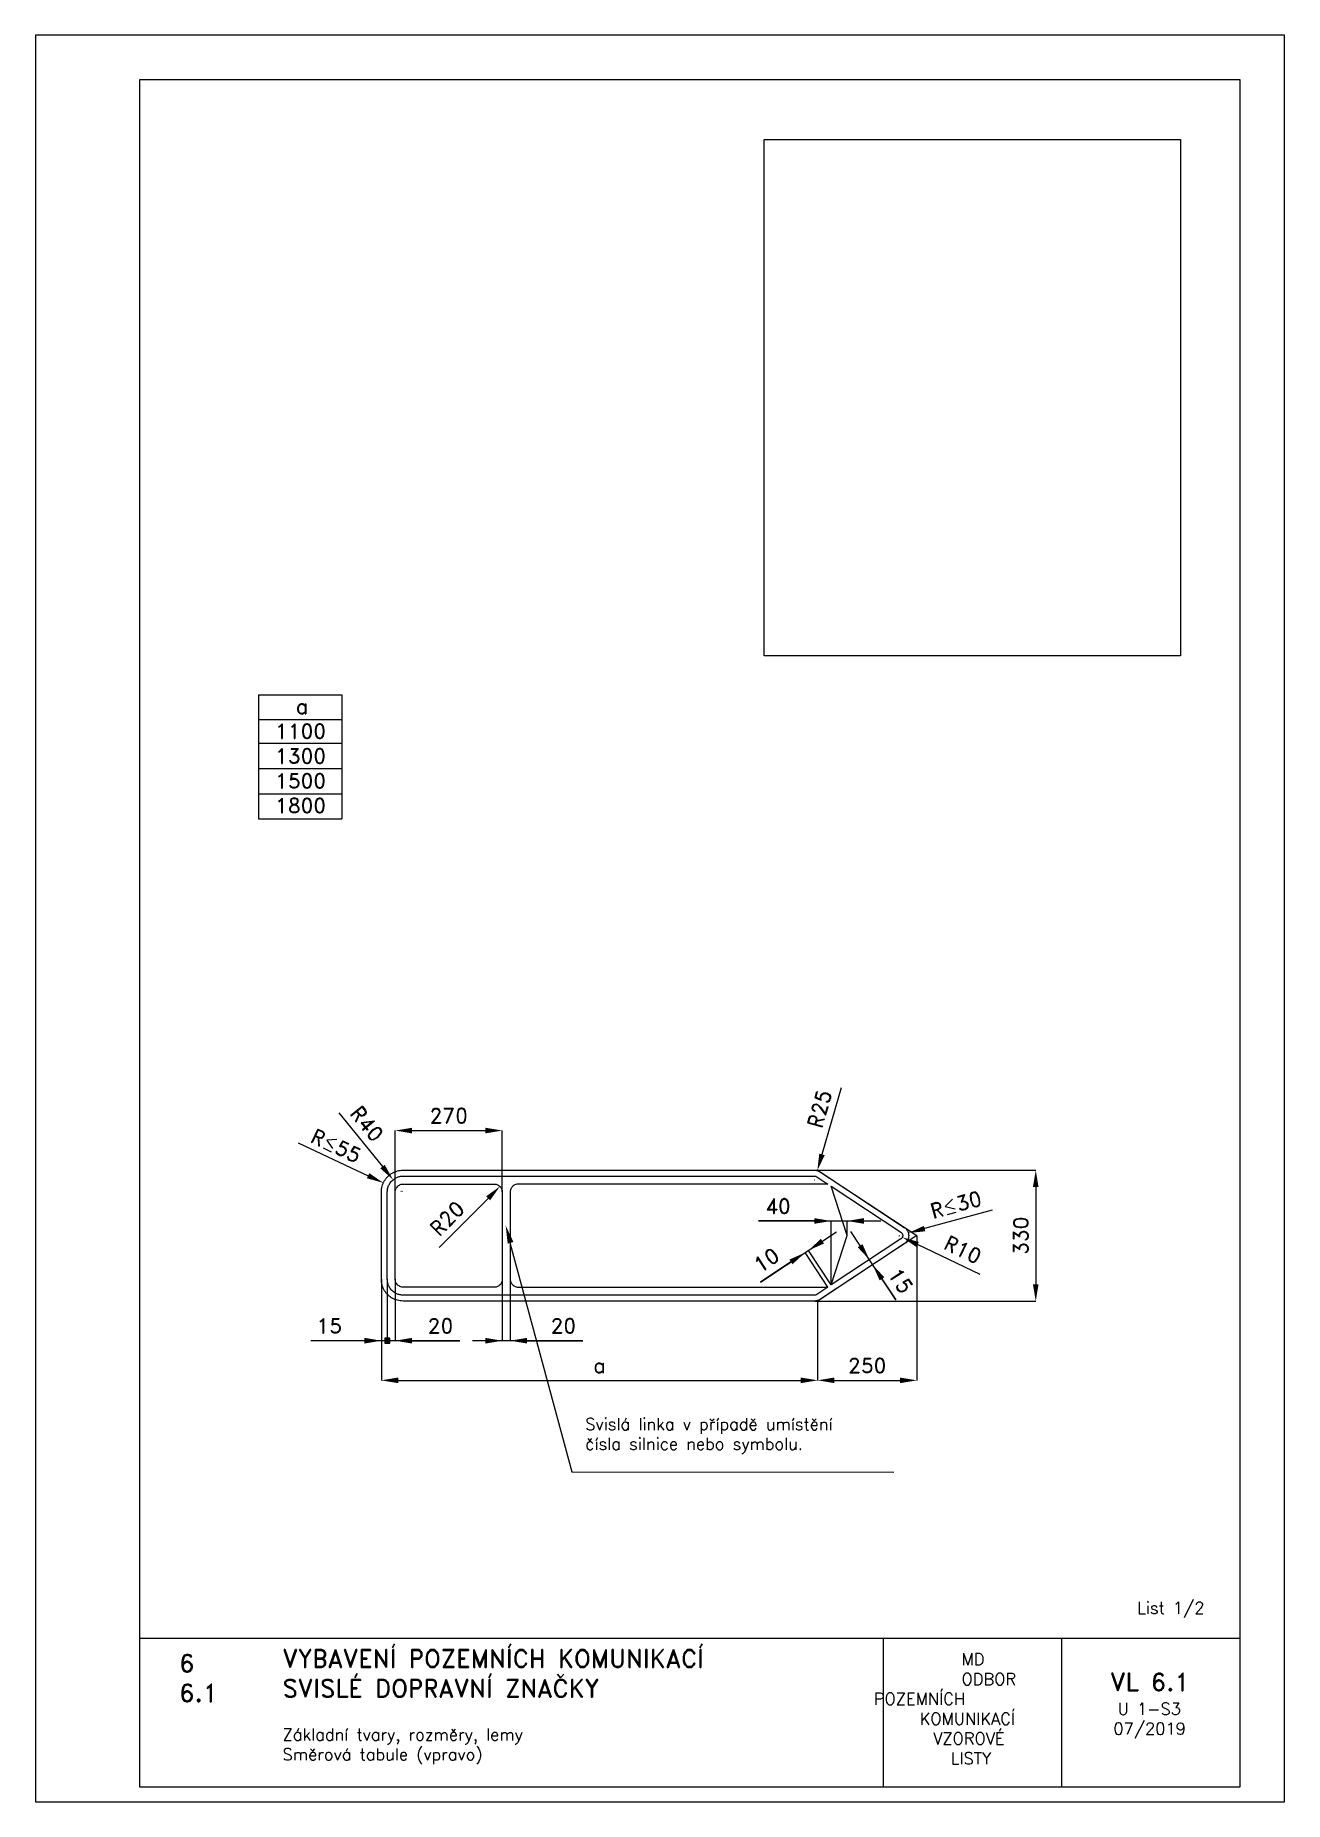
# Paper-space layout 'U1-S3-Směrová tabule (vpravo)-1' of a CAD drawing. Header units: millimetres. Extents: x 0 to 210, y 0 to 297.
# The model-space entities are those that its viewports show. They can reach past a viewport. Long polylines and large blocks are cut down to what shows.
import ezdxf

# ---------------------------------------------------------------- set-up
doc = ezdxf.new("R2010")
doc.units = ezdxf.units.MM
doc.header["$LTSCALE"] = 5
doc.linetypes.add('ČÁRKOVANÁX2', pattern=[1.5, 1, -0.5])
for name, color, linetype in [('Kóty', 2, 'Continuous'), ('Rozpiska', 7, 'Continuous'), ('Značka', 7, 'Continuous')]:
    doc.layers.add(name, color=color, linetype=linetype)
doc.layers.add('Rámeček', color=6, linetype='Continuous', plot=False)
doc.styles.get("Standard").update_dxf_attribs({"font": 'romand.shx', "height": 37.5})
doc.dimstyles.get("Standard").update_dxf_attribs({"dimtxt": 37.5, "dimasz": 42.5, "dimexe": 0.18, "dimexo": 0.0625, "dimgap": 18.75, "dimtad": 1, "dimdec": 0, "dimzin": 0, "dimdsep": 46, "dimtxsty": 'Standard', "dimcen": 0.09, "dimadec": 0, "dimazin": 0, "dimtfac": 1, "dimtdec": 0, "dimtofl": 0, "dimtmove": 0, "dimatfit": 3, "dimfxl": 1, "dimtolj": 1, "dimtzin": 0, "dimarcsym": 0})
picture_1 = doc.add_image_def('image1.png', size_in_pixel=(1572, 1950))

# ---------------------------------------------------------------- blocks, each defined once
blk = doc.blocks.new('*D0')
at = {"layer": 'Defpoints', "color": 0, "transparency": 16777216}
for p in [(0, 55), (1100, 0), (1100, -200)]:
    blk.add_point(p, dxfattribs=at)
at = {"layer": 'Kóty', "color": 0, "lineweight": -2, "transparency": 16777216}
for p, q in [((0, 54.9), (0, -200.2)), ((1100, -0.1), (1100, -200.2)), ((42.5, -200), (1057.5, -200))]:
    blk.add_line(p, q, dxfattribs=at)
at = {"layer": 'Kóty', "color": 0, "transparency": 16777216}
for points in [[(42.5, -192.9), (42.5, -207.1), (0, -200)], [(1057.5, -192.9), (1057.5, -207.1), (1100, -200)]]:
    blk.add_solid(points, dxfattribs=at)
at = {"layer": 'Kóty', "color": 0, "transparency": 16777216, "insert": (550, -162.5), "char_height": 37.5, "attachment_point": 5}
blk.add_mtext('\\A1;a', dxfattribs=at)
blk = doc.blocks.new('*D1')
at = {"layer": 'Defpoints', "color": 0, "transparency": 16777216}
for p in [(1350, 165), (1100, -0.1), (1350, -200)]:
    blk.add_point(p, dxfattribs=at)
at = {"layer": 'Kóty', "color": 0, "lineweight": -2, "transparency": 16777216}
for p, q in [((1350, 164.9), (1350, -200.2)), ((1100, -0.1), (1100, -200.2)), ((1142.5, -200), (1307.5, -200))]:
    blk.add_line(p, q, dxfattribs=at)
at = {"layer": 'Kóty', "color": 0, "transparency": 16777216}
for points in [[(1142.5, -192.9), (1142.5, -207.1), (1100, -200)], [(1307.5, -192.9), (1307.5, -207.1), (1350, -200)]]:
    blk.add_solid(points, dxfattribs=at)
at = {"layer": 'Kóty', "color": 0, "transparency": 16777216, "insert": (1225, -162.5), "char_height": 37.5, "attachment_point": 5}
blk.add_mtext('\\A1;250', dxfattribs=at)
blk = doc.blocks.new('*D2')
at = {"layer": 'Defpoints', "color": 0, "transparency": 16777216}
for p in [(285, 275), (299.1, 289.2)]:
    blk.add_point(p, dxfattribs=at)
at = {"layer": 'Kóty', "color": 0, "lineweight": -2, "transparency": 16777216}
blk.add_line((146.2, 135), (269.2, 259), dxfattribs=at)
at = {"layer": 'Kóty', "color": 0, "transparency": 16777216}
blk.add_solid([(264.1, 264), (274.2, 254), (299.1, 289.2)], dxfattribs=at)
at = {"layer": 'Kóty', "color": 0, "transparency": 16777216, "insert": (166.1, 208.3), "char_height": 37.5, "attachment_point": 5, "rotation": 45.2404}
blk.add_mtext('\\A1;R20', dxfattribs=at)
blk = doc.blocks.new('*D3')
at = {"layer": 'Defpoints', "color": 0, "transparency": 16777216}
for p in [(305, 430), (35, 275), (305, 275)]:
    blk.add_point(p, dxfattribs=at)
at = {"layer": 'Kóty', "color": 0, "lineweight": -2, "transparency": 16777216}
for p, q in [((35, 275.1), (35, 430.2)), ((77.5, 430), (262.5, 430)), ((305, 275.1), (305, 430.2))]:
    blk.add_line(p, q, dxfattribs=at)
at = {"layer": 'Kóty', "color": 0, "transparency": 16777216}
for points in [[(77.5, 437.1), (77.5, 422.9), (35, 430)], [(262.5, 437.1), (262.5, 422.9), (305, 430)]]:
    blk.add_solid(points, dxfattribs=at)
at = {"layer": 'Kóty', "color": 0, "transparency": 16777216, "insert": (170, 467.5), "char_height": 37.5, "attachment_point": 5}
blk.add_mtext('\\A1;270', dxfattribs=at)
blk = doc.blocks.new('*D4')
at = {"layer": 'Defpoints', "color": 0, "transparency": 16777216}
for p in [(29.7, 306), (53.3, 276.8)]:
    blk.add_point(p, dxfattribs=at)
at = {"layer": 'Kóty', "color": 0, "lineweight": -2, "transparency": 16777216}
for p, q in [((-107, 474.8), (2.9, 339.1)), ((53.2, 276.8), (53.4, 276.8)), ((53.3, 276.7), (53.3, 276.9))]:
    blk.add_line(p, q, dxfattribs=at)
at = {"layer": 'Kóty', "color": 0, "transparency": 16777216}
blk.add_solid([(8.4, 343.5), (-2.6, 334.6), (29.7, 306)], dxfattribs=at)
at = {"layer": 'Kóty', "color": 0, "transparency": 16777216, "insert": (-36.2, 447), "char_height": 37.5, "attachment_point": 5, "rotation": 308.9858}
blk.add_mtext('\\A1;R40', dxfattribs=at)
blk = doc.blocks.new('*D5')
at = {"layer": 'Defpoints', "color": 0, "transparency": 16777216}
for p in [(1305.2, 164.8), (1313.7, 160.8)]:
    blk.add_point(p, dxfattribs=at)
at = {"layer": 'Kóty', "color": 0, "lineweight": -2, "transparency": 16777216}
for p, q in [((1305.1, 164.8), (1305.3, 164.8)), ((1305.2, 164.8), (1305.2, 164.9)), ((1509.7, 67.3), (1352.1, 142.5))]:
    blk.add_line(p, q, dxfattribs=at)
blk.add_arc((1305.2, 164.8), 9.43, 333.4158, 345.5912, dxfattribs=at)
at = {"layer": 'Kóty', "color": 0, "transparency": 16777216}
blk.add_solid([(1355.1, 148.9), (1349, 136.1), (1313.7, 160.8)], dxfattribs=at)
at = {"layer": 'Kóty', "color": 0, "transparency": 16777216, "insert": (1466.2, 129.6), "char_height": 37.5, "attachment_point": 5, "rotation": 334.5095}
blk.add_mtext('\\A1;R10', dxfattribs=at)
blk = doc.blocks.new('*D6')
at = {"layer": 'Defpoints', "color": 0, "transparency": 16777216}
for p in [(1092.5, 330), (1092.5, 0), (1650, 0)]:
    blk.add_point(p, dxfattribs=at)
at = {"layer": 'Kóty', "color": 0, "lineweight": -2, "transparency": 16777216}
for p, q in [((1092.6, 330), (1650.2, 330)), ((1650, 287.5), (1650, 42.5)), ((1092.6, 0), (1650.2, 0))]:
    blk.add_line(p, q, dxfattribs=at)
at = {"layer": 'Kóty', "color": 0, "transparency": 16777216}
for points in [[(1642.9, 287.5), (1657.1, 287.5), (1650, 330)], [(1642.9, 42.5), (1657.1, 42.5), (1650, 0)]]:
    blk.add_solid(points, dxfattribs=at)
at = {"layer": 'Kóty', "color": 0, "transparency": 16777216, "insert": (1612.5, 165), "char_height": 37.5, "attachment_point": 5, "rotation": 90}
blk.add_mtext('\\A1;330', dxfattribs=at)
blk = doc.blocks.new('*D7')
at = {"layer": 'Defpoints', "color": 0, "transparency": 16777216}
for p in [(1099.3, 329.1), (1092.6, 305.9)]:
    blk.add_point(p, dxfattribs=at)
at = {"layer": 'Kóty', "color": 0, "lineweight": -2, "transparency": 16777216}
for p, q in [((1159.4, 537.7), (1111, 369.9)), ((1092.5, 305.9), (1092.7, 305.9)), ((1092.6, 305.8), (1092.6, 306))]:
    blk.add_line(p, q, dxfattribs=at)
at = {"layer": 'Kóty', "color": 0, "transparency": 16777216}
blk.add_solid([(1104.2, 371.9), (1117.8, 367.9), (1099.3, 329.1)], dxfattribs=at)
at = {"layer": 'Kóty', "color": 0, "transparency": 16777216, "insert": (1105.1, 484.6), "char_height": 37.5, "attachment_point": 5, "rotation": 73.9173}
blk.add_mtext('\\A1;R25', dxfattribs=at)

msp = doc.modelspace()

# ---------------------------------------------------------------- hatches: boundary and pattern name
at = {"layer": 'Kóty'}
h = msp.add_hatch(color=256, dxfattribs=at)
h.dxf.hatch_style = 1
h.paths.add_polyline_path([(8.8, -106.2), (21.3, -106.2), (21.3, -93.7), (8.8, -93.7)])

# ---------------------------------------------------------------- linework, layer by layer
for p, q in [((-209.5, 398.7), (-33.4, 316.1)), ((49.5, 277.2), (49.6, 277.2)), ((49.5, 277.2), (49.6, 277.2)), ((49.6, 277.1), (49.6, 277.3)), ((49.6, 277.1), (49.6, 277.3)), ((1540, 229.3), (1369.8, 182.8)), ((950.9, 202), (1259.2, 202)), ((1091.7, 202), (950.9, 202)), ((1134.2, 40.6), (1134.2, 202.2)), ((1174.2, 165.1), (1174.2, 202.2)), ((956.1, 48), (1147.6, 174.4)), ((1297.4, 2.8), (1183.7, 175.1)), ((1305.9, 165.4), (1306.1, 165.4)), ((1306, 165.3), (1306, 165.5)), ((1306, 165.4), (1306.2, 165.4)), ((1306.1, 165.3), (1306.1, 165.5)), ((1032.8, 98.7), (956.1, 48)), ((1125.8, 35.1), (1068.2, 122.3)), ((1134.1, 40.6), (1076.6, 127.8)), ((1230.6, 104.2), (1230.7, 104.2)), ((1238.9, 91.6), (1239, 91.7)), ((0, 54.9), (0, -100.2)), ((15, 54.9), (15, -107.2)), ((15, 54.9), (15, -107.2)), ((15, 54.9), (15, -107.2)), ((15, 54.9), (15, -107.2)), ((35, 54.9), (35, -100.2)), ((305, 54.9), (305, -100.2)), ((325, 54.9), (325, -100.2)), ((1262.2, 56.1), (1297.4, 2.8)), ((198.2, -100), (-177.9, -100)), ((77.5, -100), (198.2, -100)), ((508.2, -100), (230, -100)), ((367.5, -100), (508.2, -100))]:
    msp.add_line(p, q, dxfattribs=at)
msp.add_lwpolyline([(8.8, -106.2), (21.3, -106.2), (21.3, -93.7), (8.8, -93.7)], close=True, dxfattribs=at)
for points in [[(-30.4, 322.5), (-36.4, 309.7), (5, 298.1)], [(1091.7, 209.1), (1091.7, 194.9), (1134.2, 202)], [(1216.7, 209.1), (1216.7, 194.9), (1174.2, 202)], [(1367.9, 189.6), (1371.6, 176), (1328.8, 171.6)], [(1108.2, 156.9), (1116, 145.1), (1076.7, 127.6)], [(1213.1, 143.5), (1201.2, 135.7), (1230.6, 104.1)], [(1028.9, 104.6), (1036.7, 92.8), (1068.3, 122.1)], [(1268.1, 60), (1256.3, 52.2), (1238.8, 91.6)], [(-42.5, -92.9), (-42.5, -107.1), (0, -100)], [(77.5, -92.9), (77.5, -107.1), (35, -100)], [(262.5, -92.9), (262.5, -107.1), (305, -100)], [(367.5, -92.9), (367.5, -107.1), (325, -100)]]:
    msp.add_solid(points, dxfattribs=at)
at = {"layer": 'Značka', "color": 3}
for points in [[(426, 330), (1092.5, 330), (1093.2, 330), (1094, 330, -0.031111), (1096.8, 329.6, -0.030382), (1099.7, 328.9, -0.031489), (1102.4, 328, -0.034604), (1105, 326.6), (1105.7, 326.3), (1106.3, 325.9), (1318.4, 185.9), (1319.4, 185.2), (1320.4, 184.4, -0.05262), (1323.9, 181, -0.052768), (1326.6, 176.9, -0.065598), (1328.9, 171.1, -0.06578), (1329.6, 165, -0.065475), (1328.9, 158.9, -0.063883), (1326.6, 153.2, -0.052764), (1323.9, 149, -0.057581), (1320.4, 145.6, -0.011553), (1319.4, 144.9), (1318.4, 144.1), (1106.3, 4.1), (1105.7, 3.7), (1105, 3.4, -0.030797), (1102.4, 2.1, -0.030245), (1099.7, 1.1, -0.031518), (1096.9, 0.4, -0.034953), (1094, 0), (1093.2, 0), (1092.5, 0), (445, 0), (426, 0), (55, 0), (54.8, 0), (54.6, 0, -0.032171), (47.5, 0.5, -0.035429), (40.5, 1.9, -0.036265), (33.7, 4.2, -0.034431), (27.4, 7.4, -0.033735), (21.4, 11.4, -0.034079), (16.1, 16.1, -0.034225), (11.4, 21.5, -0.034235), (7.4, 27.4, -0.034041), (4.3, 33.7, -0.033409), (1.9, 40.5, -0.034125), (0.5, 47.5, -0.036744), (0, 54.6), (0, 54.8), (0, 55), (0, 275), (0, 275.2), (0, 275.4, -0.032179), (0.5, 282.5, -0.035439), (1.9, 289.5, -0.036271), (4.2, 296.3, -0.034425), (7.4, 302.6, -0.033712), (11.4, 308.6, -0.034072), (16.1, 313.9, -0.034199), (21.4, 318.6, -0.034235), (27.4, 322.6, -0.034034), (33.7, 325.8, -0.033396), (40.5, 328.1, -0.034108), (47.5, 329.5, -0.036743), (54.6, 330), (54.8, 330), (55, 330), (426, 330)], [(345, 35), (1125.8, 35), (1095.5, 15), (55, 15), (52.9, 15.1), (50.8, 15.2, -0.055523), (42.6, 16.9, -0.056156), (35, 20.4, -0.06974), (26.7, 26.7, -0.068378), (20.4, 35, -0.056459), (16.8, 42.7, -0.061164), (15.2, 50.8, -0.0122), (15.1, 52.9, -0.00407), (15, 55), (15, 275, -0.003586), (15.1, 277.1, -0.010748), (15.2, 279.2, -0.055771), (16.9, 287.4, -0.056169), (20.4, 295, -0.069684), (26.7, 303.3, -0.068343), (35, 309.6, -0.05643), (42.6, 313.2, -0.061188), (50.8, 314.8), (52.9, 314.9), (55, 315), (1095.5, 315), (1125.8, 295), (345, 295), (344.7, 295), (344.5, 295), (341.9, 294.8), (339.3, 294.2), (336.9, 293.3), (334.6, 292.1), (332.4, 290.6), (330.5, 288.8, 0.034542), (328.8, 286.8, 0.034625), (327.4, 284.5, 0.034414), (326.3, 282.2, 0.033783), (325.6, 279.7, 0.028252), (325.2, 277.6, 0.030648), (325, 275.5, 0.00282), (325, 275.2), (325, 275)], [(35, 55), (35, 275), (35, 275.3, -0.002504), (35, 275.5, -0.033878), (35.2, 278.1, -0.03561), (35.8, 280.7, -0.03597), (36.7, 283.1, -0.034669), (37.9, 285.5, -0.034163), (39.5, 287.6), (41.2, 289.5), (43.2, 291.2), (45.5, 292.6), (47.8, 293.7), (50.3, 294.5), (52.4, 294.9), (54.5, 295), (54.8, 295), (55, 295), (147, 295), (285, 295), (286, 295), (287.1, 294.9, -0.055759), (291.2, 294.1, -0.056165), (295, 292.3, -0.069641), (299.2, 289.2, -0.0684), (302.3, 285, -0.056424), (304.1, 281.2, -0.061041), (304.9, 277.1), (305, 276.1), (305, 275)], [(1310.1, 173.4), (1310.5, 173.1), (1310.9, 172.8, -0.052084), (1312.3, 171.4, -0.052797), (1313.4, 169.7, -0.065868), (1314.3, 167.5, -0.065628), (1314.6, 165, -0.065393), (1314.3, 162.6, -0.064212), (1313.4, 160.3, -0.05282), (1312.3, 158.6, -0.056866), (1310.9, 157.2), (1310.5, 156.9), (1310.1, 156.7), (1134.2, 40.5), (1174.2, 165), (1134.2, 289.5), (1310.1, 173.4)], [(305, 55, -0.003568), (305, 54, -0.010681), (304.9, 52.9, -0.055607), (304.1, 48.8, -0.056194), (302.3, 45, -0.069777), (299.2, 40.8, -0.068344), (295, 37.7, -0.05635), (291.2, 35.9, -0.06109), (287.1, 35.1), (286, 35), (285, 35), (55, 35), (54.7, 35), (54.5, 35), (51.9, 35.2), (49.3, 35.8), (46.9, 36.7), (44.6, 38), (42.4, 39.5), (40.5, 41.2), (38.8, 43.2, -0.034567), (37.4, 45.5, -0.034423), (36.3, 47.8, -0.033967), (35.6, 50.3, -0.028183), (35.2, 52.4, -0.030002), (35, 54.5), (35, 54.8), (35, 55)], [(325, 55), (325, 54.7), (325, 54.5, 0.033848), (325.2, 51.9, 0.035639), (325.8, 49.3, 0.035969), (326.7, 46.9, 0.034674), (327.9, 44.6, 0.034167), (329.5, 42.4, 0.034444), (331.2, 40.5, 0.034552), (333.2, 38.8, 0.034566), (335.5, 37.4), (337.8, 36.3), (340.3, 35.6), (342.4, 35.2), (344.5, 35), (344.8, 35), (345, 35)]]:
    msp.add_lwpolyline(points, format="xyb", dxfattribs=at)
at = {"layer": 'Značka', "color": 7, "linetype": 'ČÁRKOVANÁX2', "ltscale": 2.5}
msp.add_lwpolyline([(1092.5, 330), (1100, 330), (1350, 165), (1100, 0), (1092.5, 0)], dxfattribs=at)
at = {"layer": 'Značka', "color": 3, "linetype": 'Continuous', "ltscale": 3.5}
for points in [[(305, 275), (305, 55)], [(325, 275), (325, 55)]]:
    msp.add_lwpolyline(points, dxfattribs=at)

# ---------------------------------------------------------------- texts
at = {"layer": 'Kóty', "char_height": 37.5, "attachment_point": 5}
for s, insert, rotation in [('\\A1;R{\\A0;≤}55', (-114.2, 391.6), 334.8638), ('\\A1;R{\\A0;≤}30', (1448.9, 243.2), 15.2942), ('\\A1;10', (970.8, 103.6), 33.42), ('\\A1;15', (1309.4, 51.6), 303.425)]:
    msp.add_mtext(s, dxfattribs=dict(at, insert=insert, rotation=rotation))
for s, insert in [('\\A1;40', (1000, 239.5)), ('\\A1;15', (-131.4, -62.5)), ('\\A1;20', (149.1, -62.5)), ('\\A1;20', (459.1, -62.5))]:
    msp.add_mtext(s, dxfattribs=dict(at, insert=insert))

# ---------------------------------------------------------------- dimensions: what is measured, and where the dimension line sits
at = {"layer": 'Kóty'}
for center, mpoint, text, picture, middle in [((1092.6, 305.9), (1099.3, 329.1), 'R25', '*D7', (1105.1, 484.6)), ((53.3, 276.8), (29.7, 306), 'R40', '*D4', (-36.2, 447)), ((1305.2, 164.8), (1313.7, 160.8), 'R10', '*D5', (1466.2, 129.6))]:
    dim = msp.add_radius_dim(center=center, mpoint=mpoint, text=text, dimstyle='Standard', dxfattribs=at)
    dim.commit()
    dim.dimension.update_dxf_attribs({"geometry": picture, "text_midpoint": middle})
dim = msp.add_linear_dim(base=(305, 430), p1=(35, 275), p2=(305, 275), dimstyle='Standard', dxfattribs=at)
dim.commit()
dim.dimension.update_dxf_attribs({"geometry": '*D3', "text_midpoint": (170, 430), "dimtype": 160})
dim = msp.add_linear_dim(base=(1650, 0), p1=(1092.5, 330), p2=(1092.5, 0), angle=90, dimstyle='Standard', dxfattribs=at)
dim.commit()
dim.dimension.update_dxf_attribs({"geometry": '*D6', "text_midpoint": (1612.5, 165)})
dim = msp.add_radius_dim(center=(285, 275), mpoint=(299.1, 289.2), dimstyle='Standard', dxfattribs=at)
dim.commit()
dim.dimension.update_dxf_attribs({"geometry": '*D2', "text_midpoint": (192.7, 181.9), "dimtype": 164})
dim = msp.add_linear_dim(base=(1350, -200), p1=(1100, -0.1), p2=(1350, 165), dimstyle='Standard', dxfattribs=at)
dim.commit()
dim.dimension.update_dxf_attribs({"geometry": '*D1', "text_midpoint": (1225, -162.5)})
dim = msp.add_linear_dim(base=(1100, -200), p1=(0, 55), p2=(1100, 0), text='a', dimstyle='Standard', dxfattribs=at)
dim.commit()
dim.dimension.update_dxf_attribs({"geometry": '*D0', "text_midpoint": (550, -162.5)})

psp = doc.layouts.new('U1-S3-Směrová tabule (vpravo)-1')

# ---------------------------------------------------------------- linework, layer by layer
at = {"layer": 'Kóty'}
psp.add_lwpolyline([(79.83, 93.77), (90.17, 55.44), (144.33, 55.41)], dxfattribs=at)
psp.add_solid([(79.4, 93.83), (80.37, 94.11), (79.06, 96.88)], dxfattribs=at)
at = {"layer": 'Rozpiska', "color": 7}
for p, q in [((17.5, 27.5), (202.5, 27.5)), ((142.5, 27.5), (142.5, 2.5)), ((172.5, 27.5), (172.5, 2.5))]:
    psp.add_line(p, q, dxfattribs=at)
psp.add_lwpolyline([(17.5, 2.5), (202.5, 2.5), (202.5, 289.5), (17.5, 289.5)], close=True, dxfattribs=at)
at = {"layer": 'Značka', "color": 7}
for p, q in [((37.5, 186.11), (51.5, 186.11)), ((37.5, 181.96), (51.5, 181.96)), ((37.5, 177.96), (51.5, 177.96)), ((37.5, 173.71), (51.5, 173.71)), ((37.5, 169.46), (51.5, 169.46)), ((37.5, 165.26), (51.5, 165.26))]:
    psp.add_line(p, q, dxfattribs=at)
for points in [[(37.5, 186.11), (37.5, 165.26)], [(51.5, 186.11), (51.5, 165.26)]]:
    psp.add_lwpolyline(points, dxfattribs=at)

# ---------------------------------------------------------------- texts
at = {"layer": 'Rozpiska', "color": 7, "attachment_point": 1}
for s, width, insert, char_height in [('Svislá linka v případě umístění\\Pčísla silnice nebo symbolu.{\\H1.83333x; }', 75.8107, (92.44, 64.49), 2), ('List 1/2', 13.9221, (185.21, 33.59), 2), ('6', 149.0422, (24.17, 24.77), 3), ('{\\C6;VYBAVENÍ POZEMNÍCH KOMUNIKACÍ\\P}SVISLÉ DOPRAVNÍ ZNAČKY{\\H1.34524x; }', 149.0422, (41.56, 25.56), 3), ('\\pi14.7414;{\\C6;MD\\P\\pi2.36044;}ODBOR POZEMNÍCH{\\H1.57143x; }\\P\\pi7.69378;KOMUNIKACÍ{\\H1.5x; }\\P\\pi9.97949;{\\C6;VZOROVÉ\\H1.47619x; \\H0.67742x;\\P\\pi12.93187;LISTY\\H1.26984x; }', 33.1018, (140.95, 24.95), 2), ('\\pi1.03113;{\\H1.5x;\\C6;VL 6.1\\P\\pi2.26919;\\H0.66667x;U 1-S3\\H1.66666x; \\H0.6x;\\P\\pi1.5549;07/2019\\H1.80159x; }', 16.0623, (179.66, 21.61), 2), ('6.1', 149.0422, (24.17, 19.78), 3), ('{\\C6;Základní tvary, rozměry, lemy\\P}Směrová tabule (vpravo){\\H2.02381x; }', 149.0422, (41.56, 12.29), 2)]:
    psp.add_mtext_dynamic_manual_height_columns(s, width=width, gutter_width=100, heights=[0], dxfattribs=dict(at, insert=insert, char_height=char_height))
at = {"layer": 'Značka', "color": 7, "insert": (39.5, 185.41), "char_height": 2.5, "attachment_point": 1}
psp.add_mtext_dynamic_manual_height_columns('\\pi4.2599;a\\P\\pi0.80752;1100\\P1300\\P\\pi0.80752;1500\\P1800', width=10.0674, gutter_width=125, heights=[0], dxfattribs=at)

# ---------------------------------------------------------------- pictures from other files: only their frames are drawn
at = {"layer": 'Značka', "color": 255}
image = psp.add_image(picture_1, insert=(122.5, 192.67), size_in_units=(70, 86.83), dxfattribs=at)
image.dxf.flags = 7

# ---------------------------------------------------------------- viewports
at = {"layer": 'Rámeček'}
psp.add_viewport(center=(105, 148.5), size=(210, 297), view_center_point=(702.59, 964.85), view_height=4455, dxfattribs=at)

doc.saveas('drawing.dxf')
